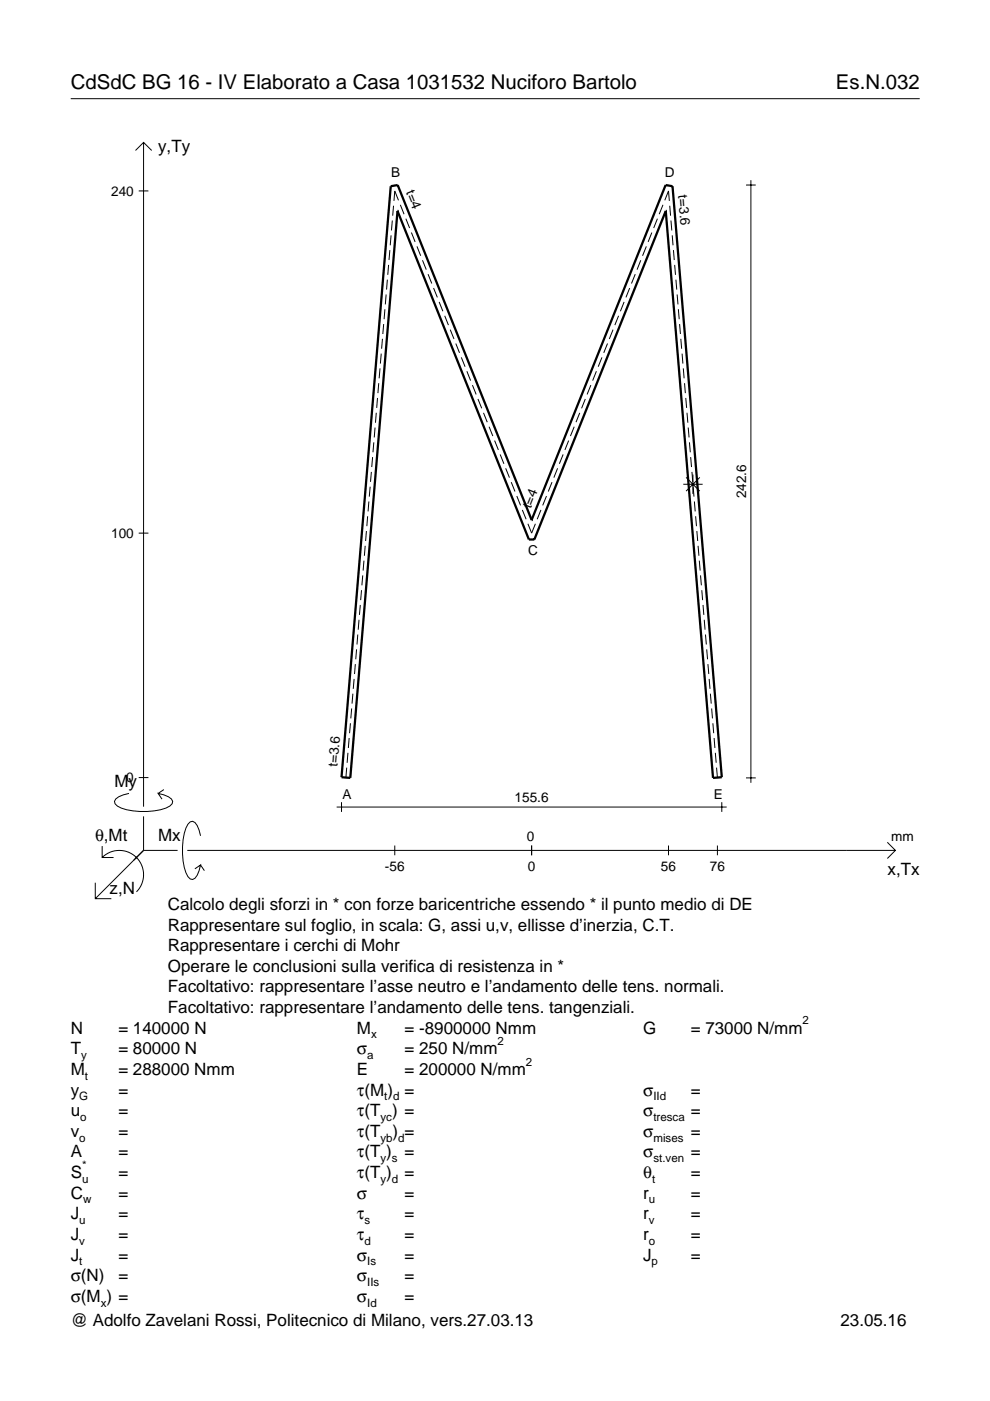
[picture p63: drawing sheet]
<svg xmlns="http://www.w3.org/2000/svg" width="210mm" height="297mm" viewBox="0 0 210 297" stroke-linecap="round" stroke-linejoin="round" font-family="sans-serif">
<defs><g id="words">
<g font-size="4.3">
<text x="15" y="18.9">CdSdC BG 16 - IV Elaborato a Casa 1031532 Nuciforo Bartolo</text>
<text x="177.2" y="18.9">Es.N.032</text>
</g>
<g font-size="3.6">
<text x="33.5" y="32.3">y,Ty</text>
<text x="24.3" y="166.9">My</text>
<text x="20.1" y="178.2">θ,Mt</text>
<text x="33.5" y="178.2">Mx</text>
<text x="188.2" y="185.5">x,Tx</text>
<text x="23.2" y="189.6">z,N</text>
<text x="35.6" y="192.9">Calcolo degli sforzi in * con forze baricentriche essendo * il punto medio di DE</text>
<text x="35.6" y="197.3">Rappresentare sul foglio, in scala: G, assi u,v, ellisse d’inerzia, C.T.</text>
<text x="35.6" y="201.7">Rappresentare i cerchi di Mohr</text>
<text x="35.6" y="206">Operare le conclusioni sulla verifica di resistenza in *</text>
<text x="35.6" y="210.4">Facoltativo: rappresentare l’asse neutro e l’andamento delle tens. normali.</text>
<text x="35.6" y="214.8">Facoltativo: rappresentare l’andamento delle tens. tangenziali.</text>
<text x="15" y="219.2">N</text>
<text x="25.1" y="219.2">= 140000 N</text>
<text x="75.7" y="219.2">M</text>
<text x="85.8" y="219.2">= -8900000 Nmm</text>
<text x="136.4" y="219.2">G</text>
<text x="146.5" y="219.2">= 73000 N/mm</text>
<text x="15" y="227.9">M</text>
<text x="15" y="223.5">T</text>
<text x="25.1" y="223.5">= 80000 N</text>
<text x="25.1" y="227.9">= 288000 Nmm</text>
<text x="75.7" y="223.5">σ</text>
<text x="75.7" y="227.9">E</text>
<text x="85.8" y="223.5">= 250 N/mm</text>
<text x="85.8" y="227.9">= 200000 N/mm</text>
<text x="15" y="232.3">y</text>
<text x="25.1" y="232.3">=</text>
<text x="75.7" y="232.3">τ(M ) =</text>
<text x="136.4" y="232.3">σ</text>
<text x="146.5" y="232.3">=</text>
<text x="15" y="236.7">u</text>
<text x="25.1" y="236.7">=</text>
<text x="75.7" y="236.7">τ(T ) =</text>
<text x="136.4" y="236.7">σ</text>
<text x="146.5" y="236.7">=</text>
<text x="15" y="241">v</text>
<text x="15" y="245.4">A</text>
<text x="25.1" y="241">=</text>
<text x="25.1" y="245.4">=</text>
<text x="75.7" y="245.4">τ(T )</text>
<text x="75.7" y="241">τ(T</text>
<text x="83.3" y="241">) =</text>
<text x="85.8" y="245.4">=</text>
<text x="136.4" y="241">σ</text>
<text x="136.4" y="245.4">σ</text>
<text x="146.5" y="241">=</text>
<text x="146.5" y="245.4">=</text>
<text x="15" y="249.8">S</text>
<text x="25.1" y="249.8">=</text>
<text x="75.7" y="249.8">τ(T )</text>
<text x="85.8" y="249.8">=</text>
<text x="136.4" y="249.8">θ</text>
<text x="146.5" y="249.8">=</text>
<text x="15" y="254.2">C</text>
<text x="25.1" y="254.2">=</text>
<text x="75.7" y="254.2">σ</text>
<text x="85.8" y="254.2">=</text>
<text x="136.4" y="254.2">r</text>
<text x="146.5" y="254.2">=</text>
<text x="15" y="258.5">J</text>
<text x="15" y="262.9">J</text>
<text x="25.1" y="258.5">=</text>
<text x="25.1" y="262.9">=</text>
<text x="75.7" y="258.5">τ</text>
<text x="75.7" y="262.9">τ</text>
<text x="85.8" y="258.5">=</text>
<text x="85.8" y="262.9">=</text>
<text x="136.4" y="258.5">r</text>
<text x="136.4" y="262.9">r</text>
<text x="146.5" y="258.5">=</text>
<text x="146.5" y="262.9">=</text>
<text x="15" y="267.3">J</text>
<text x="25.1" y="267.3">=</text>
<text x="75.7" y="267.3">σ</text>
<text x="85.8" y="267.3">=</text>
<text x="136.4" y="267.3">J</text>
<text x="146.5" y="267.3">=</text>
<text x="15" y="271.7">σ(N)</text>
<text x="25.1" y="271.7">=</text>
<text x="75.7" y="271.7">σ</text>
<text x="85.8" y="271.7">=</text>
<text x="15" y="281.2">@ Adolfo Zavelani Rossi, Politecnico di Milano, vers.27.03.13</text>
<text x="15" y="276">σ(M ) =</text>
<text x="75.7" y="276">σ</text>
<text x="85.8" y="276">=</text>
<text x="178.2" y="281.2">23.05.16</text>
</g>
<g font-size="2.9">
<text x="23.6" y="41.5">240</text>
<text x="82.9" y="37.6">B</text>
<text x="86" y="40.8" transform="rotate(68 86 40.8)">t=4</text>
<text x="141" y="37.6">D</text>
<text x="143.8" y="41.4" transform="rotate(85 143.8 41.4)">t=3.6</text>
<text x="112.5" y="108" transform="rotate(-68 112.5 108)">t=4</text>
<text x="158.2" y="105.7" transform="rotate(-90 158.2 105.7)">242.6</text>
<text x="23.6" y="114">100</text>
<text x="112" y="117.7">C</text>
<text x="26.8" y="165.9">0</text>
<text x="71.5" y="162.6" transform="rotate(-85 71.5 162.6)">t=3.6</text>
<text x="72.6" y="169.4">A</text>
<text x="109.1" y="170.1">155.6</text>
<text x="151.4" y="169.4">E</text>
<text x="111.7" y="178.2">0</text>
<text x="189" y="178.2">mm</text>
<text x="81.6" y="184.7">-56</text>
<text x="111.9" y="184.7">0</text>
<text x="140.1" y="184.7">56</text>
<text x="150.5" y="184.7">76</text>
</g>
<g font-size="2.4">
<text x="78.7" y="220.2">x</text>
<text x="105.5" y="221.5">2</text>
<text x="170.2" y="217.2">2</text>
<text x="17.2" y="224.5">y</text>
<text x="77.9" y="224.5">a</text>
<text x="111.5" y="225.9">2</text>
<text x="16.8" y="233.3">G</text>
<text x="18" y="228.9">t</text>
<text x="81.5" y="233.3">t d</text>
<text x="138.5" y="233.3">IId</text>
<text x="17" y="237.7">o</text>
<text x="80.7" y="237.7">yc</text>
<text x="138.5" y="237.7">tresca</text>
<text x="16.8" y="242">o</text>
<text x="80.7" y="242">yb d</text>
<text x="138.5" y="242">mises</text>
<text x="17.4" y="250.8">u</text>
<text x="17.4" y="247.8">*</text>
<text x="80.7" y="246.4">y s</text>
<text x="80.7" y="250.8">y d</text>
<text x="138.2" y="250.8">t</text>
<text x="138.5" y="246.4">st.ven</text>
<text x="17.6" y="255.2">w</text>
<text x="137.6" y="255.2">u</text>
<text x="16.8" y="259.5">u</text>
<text x="16.8" y="263.9">v</text>
<text x="77.3" y="259.5">s</text>
<text x="77.3" y="263.9">d</text>
<text x="137.6" y="259.5">v</text>
<text x="137.6" y="263.9">o</text>
<text x="16.8" y="268.3">t</text>
<text x="77.9" y="268.3">Is</text>
<text x="138.2" y="268.3">p</text>
<text x="77.9" y="272.7">IIs</text>
<text x="21.4" y="277">x</text>
<text x="77.9" y="277">Id</text>
</g>
</g></defs>
<g fill="none" stroke="#000" stroke-width=".21">
<path d="M15 20.9h180M28.7 31.9l1.7-1.7 1.8 1.7M30.4 30.2v140.8M158.2 39.2h2M159.2 38.2v127.8M29.4 40.5h2.1M82.1 59.3l-.1 2.1M82.4 56.2l-.2 2.1M82.7 53l-.2 2.1M82.9 49.9l-.2 2.1M83.2 46.8l-.2 2.1M83.4 43.6l-.1 2.1"/>
<path d="M84.5 42.5l-.8-2-.2 2.1M84.9 43.4l.8 2M86 46.4l.8 2M87.2 49.3l.8 2M88.4 52.2l.8 2M89.6 55.2l.8 2M90.8 58.1l.7 2M134.7 58.1l-.8 2M135.9 55.2l-.8 2M137 52.2l-.8 2M138.2 49.3l-.8 2M139.4 46.4l-.8 2"/>
<path d="M140.6 43.4l-.8 2M140.9 42.5l.8-2 .2 2.1M142 43.6l.2 2.1M142.3 46.8l.1 2.1M142.5 49.9l.2 2.1M142.8 53l.2 2.1M143 56.2l.2 2.1M143.3 59.3l.2 2.1M80.6 78.1l-.2 2.1M80.8 75l-.2 2.1M81.1 71.8l-.2 2.1M81.3 68.7l-.1 2.1"/>
<path d="M81.6 65.6l-.2 2.1M81.9 62.4l-.2 2.1M91.9 61.1l.8 2M93.1 64l.8 2M94.3 67l.8 1.9M95.5 69.9l.8 2M96.6 72.8l.8 2M97.8 75.8l.8 2M99 78.7l.8 2M126.4 78.7l-.7 2M127.6 75.8l-.8 2M128.8 72.8l-.8 2"/>
<path d="M130 69.9l-.8 2M131.2 67l-.8 1.9M132.3 64l-.8 2M133.5 61.1l-.8 2M143.6 62.4l.1 2.1M143.8 65.6l.2 2.1M144.1 68.7l.2 2.1M144.3 71.8l.2 2.1M144.6 75l.2 2.1M144.9 78.1l.1 2.1M79 96.9l-.2 2.1M79.3 93.8l-.2 2.1"/>
<path d="M79.5 90.6l-.2 2.2M79.8 87.5l-.2 2.1M80 84.4l-.1 2.1M80.3 81.2l-.2 2.2M100.2 81.7l.8 1.9M101.3 84.6l.8 2M102.5 87.5l.8 2M103.7 90.5l.8 2M104.9 93.4l.8 2M106 96.4l.8 1.9M107.2 99.3l.8 2M118.2 99.3l-.8 2"/>
<path d="M119.4 96.4l-.8 1.9M120.6 93.4l-.8 2M121.7 90.5l-.8 2M122.9 87.5l-.8 2M124.1 84.6l-.8 2M125.3 81.7l-.8 1.9M145.1 81.2l.2 2.2M145.4 84.4l.2 2.1M145.7 87.5l.1 2.1M145.9 90.6l.2 2.2M146.2 93.8l.2 2.1M146.4 96.9l.2 2.1"/>
<path d="M29.4 113h2.1M77.2 118.9l-.2 2.1M77.4 115.7l-.1 2.1M77.7 112.6l-.2 2.1M77.9 109.5l-.1 2.1M78.2 106.3l-.2 2.1M78.5 103.2l-.2 2.1M78.7 100.1l-.1 2.1M108.4 102.2l.8 2M109.6 105.2l.8 2M110.7 108.1l.8 2M111.9 111.1l.8 1.9 .8-1.9"/>
<path d="M114.7 108.1l-.8 2M115.9 105.2l-.8 2M117 102.2l-.8 2M144.9 102.7h4.1M145.5 101.2l2.9 2.9M146.7 100.1l.2 2.1M146.9 100.6v4.1M147 103.2l.1 2.1M147.2 106.3l.2 2.1M147.5 109.5l.2 2.1M147.7 112.6l.2 2.1M148 115.7l.2 2.1"/>
<path d="M148.3 118.9l.1 2.1M148.4 101.2l-2.9 2.9M75.6 137.7l-.2 2.1M75.9 134.5l-.2 2.1M76.1 131.4l-.2 2.1M76.4 128.3l-.2 2.1M76.6 125.1l-.1 2.1M76.9 122l-.2 2.1M148.5 122l.2 2.1M148.8 125.1l.2 2.1M149.1 128.3l.1 2.1M149.3 131.4l.2 2.1"/>
<path d="M149.6 134.5l.2 2.1M149.8 137.7l.2 2.1M73.8 159.6l-.2 2.1M74 156.5l-.1 2.1M74.3 153.3l-.2 2.2M74.6 150.2l-.2 2.1M74.8 147.1l-.2 2.1M75.1 143.9l-.2 2.2M75.3 140.8l-.1 2.1M150.1 140.8l.2 2.1M150.4 143.9l.1 2.2M150.6 147.1l.2 2.1"/>
<path d="M150.9 150.2l.2 2.1M151.1 153.3l.2 2.2M151.4 156.5l.2 2.1M151.7 159.6l.1 2.1M21.7 179.4v2.4h2.4M27.3 168.2a3.6 3.6 0 0 0-3 1.7l.1 .5a5.6 5.6 0 0 0 3.8 1.5 13.4 13.4 0 0 0 7.8-1l.5-.5 .1-.5a3.6 3.6 0 0 0-3.1-1.7l.8 1.2M29.4 164.9h2.1M30.4 173.1v7.2M34.7 167.4l-1.2 .8M42.5 177.2a3.6 3.6 0 0 0-1.7-3.1l-.5 .2a5.7 5.7 0 0 0-1.5 3.7 13.3 13.3 0 0 0 1 7.9l.5 .5 .5 .1a3.6 3.6 0 0 0 1.7-3.1l-1.2 .8M71.4 171.1h82.7M72.4 170.1v2"/>
<path d="M73.5 162.8l-.2 2.1M83.7 179.3v2M112.7 179.3v2M141.7 179.3v2M151.9 162.8l.2 2.1M152.1 179.3v2M153 170.1v2M158.2 164.9h2M188.1 178.6l1.7 1.7-1.7 1.7M20.2 187.2v3.3h3.4M21.7 181.8a5.1 5.1 0 0 1 7.2 0 5.1 5.1 0 0 1 0 7.3M30.4 180.3l-10.2 10.2"/>
<path d="M30.4 180.3h7.2M39.7 180.3h150.1M42.5 183.4l.8 1.2"/>
</g>
<path d="M84.3 44.7h.1M84.3 44.7l-10 120.2-1.9-.1 10.4-125.3 1.5-.3 28.4 71M84.3 44.7l27.8 69.7h1.2l27.9-69.7M141.2 44.7h.1M141.2 44.7l10 120.2 1.8-.1-10.4-125.3-1.5-.3-28.4 71M112.7 110.2h.1" fill="none" stroke="#000" stroke-width=".48"/>
<use href="#words"/>
</svg>
